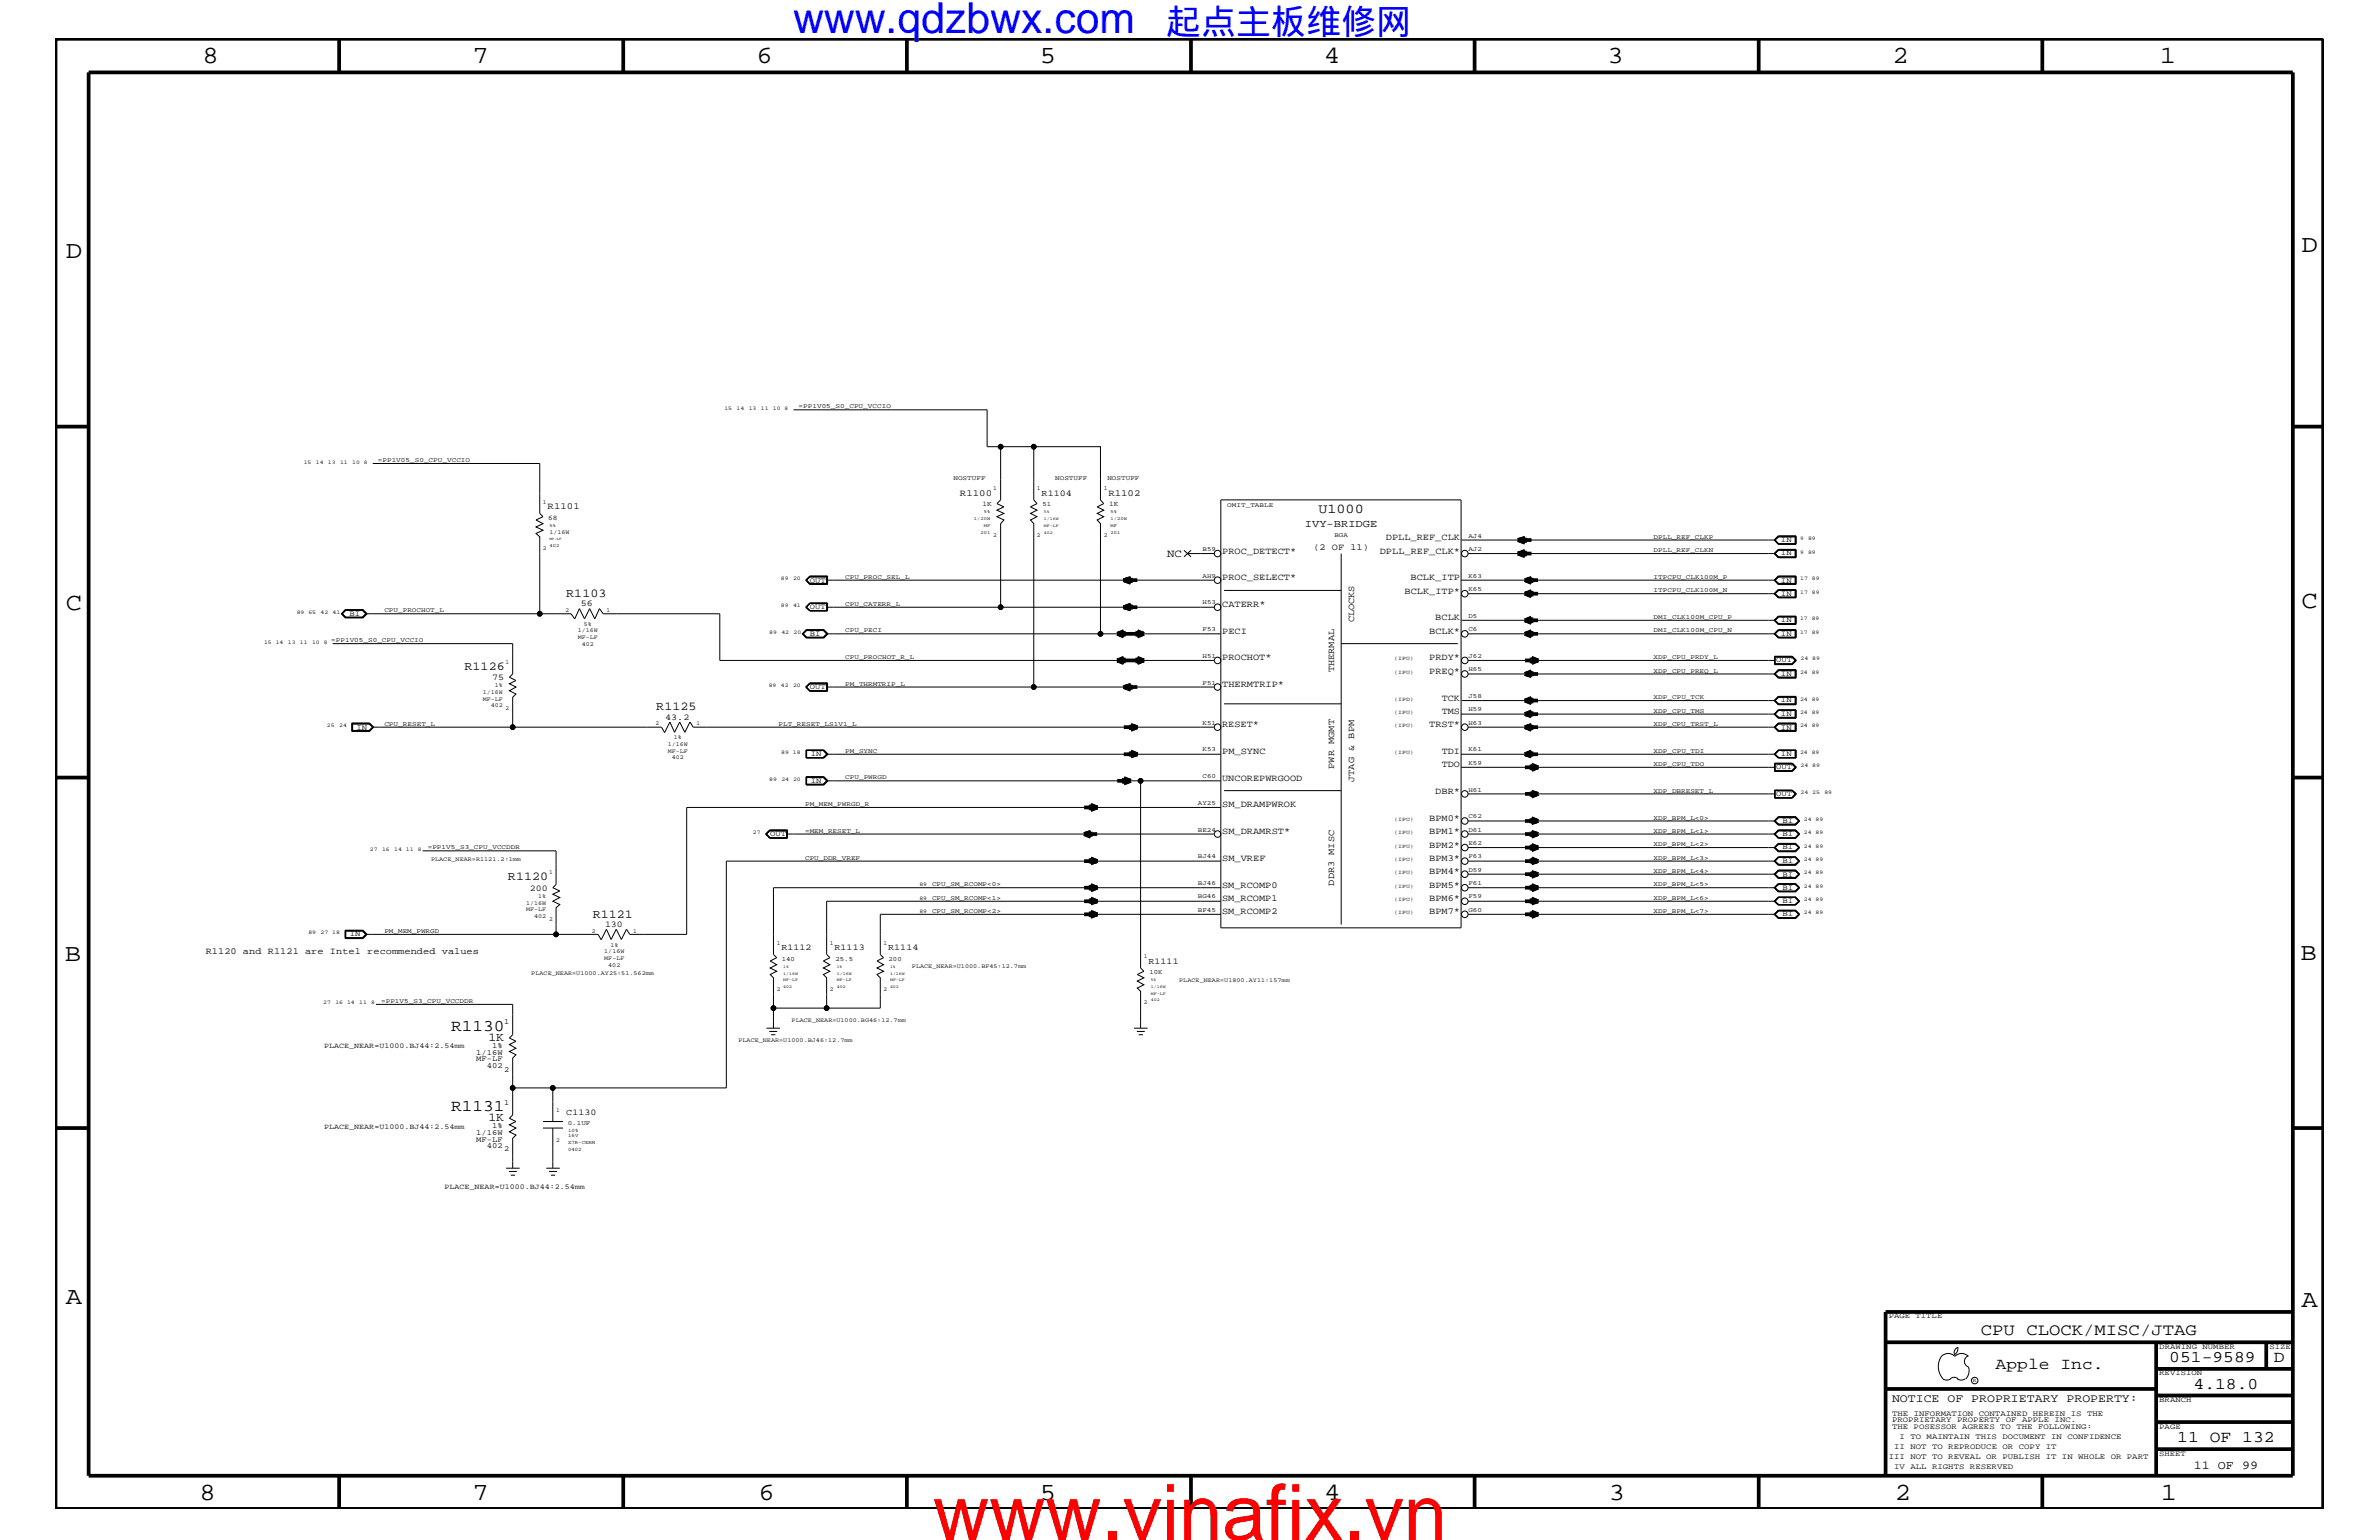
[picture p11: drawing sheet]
<svg xmlns="http://www.w3.org/2000/svg" width="432mm" height="279mm" viewBox="0 0 432 279" stroke-linecap="round" stroke-linejoin="round" font-family="sans-serif">
<defs><g id="words">
<text font-size="14.1" fill="#f00" x="169.3" y="279.4">www.vinafix.vn</text>
<text font-size="7.8" fill="#00f" x="143.9" y="6">www.qdzbwx.com</text>
<text font-size="6.3" fill="#00f" x="211.7" y="6.2">起点主板维修网</text>
<g font-size="4.5">
<text x="36.7" y="11.5">8</text>
<text x="85.8" y="11.5">7</text>
<text x="137.3" y="11.5">6</text>
<text x="188.7" y="11.5">5</text>
<text x="240.3" y="11.5">4</text>
<text x="291.8" y="11.5">3</text>
<text x="343.5" y="11.5">2</text>
<text x="392" y="11.5">1</text>
<text x="11.9" y="46.8">D</text>
<text x="417.7" y="45.7">D</text>
<text x="11.9" y="110.6">C</text>
<text x="417.7" y="110.3">C</text>
<text x="11.8" y="174.3">B</text>
<text x="417.6" y="174.2">B</text>
<text x="11.9" y="236.7">A</text>
<text x="417.7" y="237.1">A</text>
<text x="36.2" y="272.1">8</text>
<text x="85.8" y="272.1">7</text>
<text x="137.7" y="272.1">6</text>
<text x="188.7" y="272.1">5</text>
<text x="240.4" y="272.1">4</text>
<text x="292" y="272.1">3</text>
<text x="343.9" y="272.1">2</text>
<text x="392.2" y="272.1">1</text>
</g>
<g font-size="3">
<text x="81.9" y="187">R1130</text>
<text x="81.9" y="201.5">R1131</text>
<text x="359.5" y="242.3">CPU CLOCK/MISC/JTAG</text>
<text x="362.2" y="248.4">Apple Inc.</text>
<text x="393.7" y="247.1">051-9589</text>
<text x="398.1" y="252">4.18.0</text>
<text x="412.7" y="247.1">D</text>
<text x="395.2" y="261.6">11 OF 132</text>
</g>
<text font-size="2.5" x="239.3" y="93.2">U1000</text>
<g font-size="2.2">
<text x="102.8" y="108.3">R1103</text>
<text x="84.3" y="121.5">R1126</text>
<text x="119.1" y="128.9">R1125</text>
<text x="92.2" y="159.7">R1120</text>
<text x="107.6" y="166.5">R1121</text>
<text x="88.6" y="188.8">1K</text>
<text x="88.6" y="203.4">1K</text>
<text x="398.2" y="266.6">11 OF 99</text>
</g>
<text font-size="2.1" x="343.4" y="254.4">NOTICE OF PROPRIETARY PROPERTY:</text>
<text font-size="2" x="211.8" y="101">NC</text>
<text font-size="1.9" x="236.9" y="95.6">IVY-BRIDGE</text>
<g font-size="1.7">
<text x="99.4" y="92.4">R1101</text>
<text x="174.2" y="90">R1100</text>
<text x="201.2" y="90">R1102</text>
<text x="221.8" y="100.4">PROC_DETECT*</text>
<text x="238.4" y="99.9">(2 OF 11)</text>
<text x="250.4" y="100.4">DPLL_REF_CLK*</text>
<text x="251.5" y="98">DPLL_REF_CLK</text>
<text x="221.8" y="105.3">PROC_SELECT*</text>
<text x="254.9" y="107.7">BCLK_ITP*</text>
<text x="256" y="105.3">BCLK_ITP</text>
<text x="221.8" y="110.2">CATERR*</text>
<text x="245.8" y="112.9" transform="rotate(-90 245.8 112.9)">CLOCKS</text>
<text x="260.5" y="112.6">BCLK</text>
<text x="221.8" y="115">PECI</text>
<text x="221.8" y="119.8">PROCHOT*</text>
<text x="259.4" y="115">BCLK*</text>
<text x="259.4" y="119.8">PRDY*</text>
<text x="221.8" y="124.7">THERMTRIP*</text>
<text x="242.1" y="122" transform="rotate(-90 242.1 122)">THERMAL</text>
<text x="259.4" y="122.3">PREQ*</text>
<text x="221.8" y="131.9">RESET*</text>
<text x="259.4" y="131.9">TRST*</text>
<text x="261.7" y="127.1">TCK</text>
<text x="261.7" y="129.6">TMS</text>
<text x="221.8" y="136.8">PM_SYNC</text>
<text x="261.7" y="136.8">TDI</text>
<text x="221.8" y="141.7">UNCOREPWRGOOD</text>
<text x="242.1" y="139.5" transform="rotate(-90 242.1 139.5)">PWR MGMT</text>
<text x="245.8" y="141.9" transform="rotate(-90 245.8 141.9)">JTAG &amp; BPM</text>
<text x="261.7" y="139.2">TDO</text>
<text x="221.8" y="146.5">SM_DRAMPWROK</text>
<text x="259.4" y="149">BPM0*</text>
<text x="260.5" y="144">DBR*</text>
<text x="221.8" y="151.3">SM_DRAMRST*</text>
<text x="259.4" y="151.3">BPM1*</text>
<text x="259.4" y="153.8">BPM2*</text>
<text x="221.8" y="156.2">SM_VREF</text>
<text x="221.8" y="161.1">SM_RCOMP0</text>
<text x="242.1" y="160.7" transform="rotate(-90 242.1 160.7)">DDR3 MISC</text>
<text x="259.4" y="156.2">BPM3*</text>
<text x="259.4" y="158.6">BPM4*</text>
<text x="259.4" y="161.1">BPM5*</text>
<text x="221.8" y="163.5">SM_RCOMP1</text>
<text x="221.8" y="165.9">SM_RCOMP2</text>
<text x="259.4" y="163.5">BPM6*</text>
<text x="259.4" y="165.9">BPM7*</text>
<text x="37.3" y="173.2">R1120 and R1121 are Intel recommended values</text>
</g>
<g font-size="1.6">
<text x="189.1" y="90">R1104</text>
<text x="105.4" y="110">56</text>
<text x="89.3" y="123.4">75</text>
<text x="120.7" y="130.7">43.2</text>
<text x="96.2" y="161.6">200</text>
<text x="109.8" y="168.2">130</text>
<text x="141.8" y="172.4">R1112</text>
<text x="151.5" y="172.4">R1113</text>
<text x="161.2" y="172.4">R1114</text>
<text x="208.4" y="174.9">R1111</text>
<text x="102.8" y="202.3">C1130</text>
</g>
<g font-size="1.4">
<text x="323.3" y="98.4">IN</text>
<text x="323.3" y="100.8">IN</text>
<text x="147" y="105.7">OUT</text>
<text x="323.3" y="105.7">IN</text>
<text x="63.4" y="111.7">BI</text>
<text x="147" y="110.5">OUT</text>
<text x="323.3" y="108.1">IN</text>
<text x="323.3" y="112.9">IN</text>
<text x="147" y="115.3">BI</text>
<text x="323.3" y="115.3">IN</text>
<text x="147" y="125.1">OUT</text>
<text x="322.4" y="120.2">OUT</text>
<text x="323.3" y="122.6">IN</text>
<text x="323.3" y="127.5">IN</text>
<text x="323.3" y="129.9">IN</text>
<text x="64.7" y="132.4">IN</text>
<text x="147.2" y="137.2">IN</text>
<text x="323.3" y="137.2">IN</text>
<text x="323.3" y="132.4">IN</text>
<text x="147.2" y="142">IN</text>
<text x="322.4" y="139.6">OUT</text>
<text x="322.4" y="144.5">OUT</text>
<text x="323.5" y="149.3">BI</text>
<text x="139.8" y="151.8">OUT</text>
<text x="323.5" y="151.8">BI</text>
<text x="323.5" y="154.1">BI</text>
<text x="323.5" y="156.6">BI</text>
<text x="323.5" y="159">BI</text>
<text x="323.5" y="161.4">BI</text>
<text x="323.5" y="163.9">BI</text>
<text x="323.5" y="166.2">BI</text>
<text x="63.5" y="169.9">IN</text>
<text x="91.5" y="185.9">1</text>
<text x="58.8" y="190.2">PLACE_NEAR=U1000.BJ44:2.54mm</text>
<text x="86.4" y="191.4">1/16W</text>
<text x="89.3" y="190.2">1%</text>
<text x="86.4" y="192.6">MF-LF</text>
<text x="88.4" y="193.7">402</text>
<text x="91.5" y="194.4">2</text>
<text x="91.5" y="200.4">1</text>
<text x="58.8" y="204.8">PLACE_NEAR=U1000.BJ44:2.54mm</text>
<text x="86.4" y="207.1">MF-LF</text>
<text x="86.4" y="205.9">1/16W</text>
<text x="88.4" y="208.3">402</text>
<text x="89.3" y="204.7">1%</text>
<text x="91.5" y="208.9">2</text>
<text x="80.7" y="215.7">PLACE_NEAR=U1000.BJ44:2.54mm</text>
<text x="342.8" y="239.2">PAGE TITLE</text>
<text x="391.9" y="244.7">DRAWING NUMBER</text>
<text x="411.9" y="244.7">SIZE</text>
<text x="391.9" y="249.5">REVISION</text>
<text x="343.4" y="256.8">THE INFORMATION CONTAINED HEREIN IS THE</text>
<text x="391.9" y="254.4">BRANCH</text>
<text x="343.4" y="258">PROPRIETARY PROPERTY OF APPLE INC.</text>
<text x="343.4" y="259.3">THE POSESSOR AGREES TO THE FOLLOWING:</text>
<text x="343.8" y="262.9">II NOT TO REPRODUCE OR COPY IT</text>
<text x="344.8" y="261.1">I TO MAINTAIN THIS DOCUMENT IN CONFIDENCE</text>
<text x="391.9" y="259.3">PAGE</text>
<text x="342.8" y="264.7">III NOT TO REVEAL OR PUBLISH IT IN WHOLE OR PART</text>
<text x="343.8" y="266.6">IV ALL RIGHTS RESERVED</text>
<text x="391.9" y="264.1">SHEET</text>
</g>
<g font-size="1.3">
<text x="99.5" y="94.3">68</text>
<text x="178.3" y="91.8">1K</text>
<text x="201.3" y="91.8">1K</text>
</g>
<g font-size="1.2">
<text x="144.9" y="74.1">=PP1V05_S0_CPU_VCCIO</text>
<text x="68.6" y="83.8">=PP1V05_S0_CPU_VCCIO</text>
<text x="173.1" y="87.1">NOSTUFF</text>
<text x="191.5" y="87.1">NOSTUFF</text>
<text x="201" y="87.1">NOSTUFF</text>
<text x="189.2" y="91.8">51</text>
<text x="222.8" y="92">OMIT_TABLE</text>
<text x="218.3" y="99.9">B59</text>
<text x="242.2" y="97.4">BGA</text>
<text x="266.5" y="97.6">AJ4</text>
<text x="266.5" y="99.9">AJ2</text>
<text x="300.1" y="97.7">DPLL_REF_CLKP</text>
<text x="300.1" y="100.2">DPLL_REF_CLKN</text>
<text x="153.4" y="105">CPU_PROC_SEL_L</text>
<text x="218.3" y="104.8">AH9</text>
<text x="266.5" y="104.8">K63</text>
<text x="266.5" y="107.2">K65</text>
<text x="300.1" y="105">ITPCPU_CLK100M_P</text>
<text x="300.1" y="107.5">ITPCPU_CLK100M_N</text>
<text x="69.8" y="111.1">CPU_PROCHOT_L</text>
<text x="153.4" y="109.9">CPU_CATERR_L</text>
<text x="218.3" y="109.7">H53</text>
<text x="266.5" y="112">D5</text>
<text x="300.1" y="112.3">DMI_CLK100M_CPU_P</text>
<text x="60.1" y="116.5">=PP1V05_S0_CPU_VCCIO</text>
<text x="153.4" y="119.6">CPU_PROCHOT_R_L</text>
<text x="153.4" y="114.8">CPU_PECI</text>
<text x="218.3" y="114.5">F53</text>
<text x="218.3" y="119.3">H51</text>
<text x="266.5" y="114.5">C6</text>
<text x="266.5" y="119.3">J62</text>
<text x="300.1" y="119.6">XDP_CPU_PRDY_L</text>
<text x="300.1" y="114.8">DMI_CLK100M_CPU_N</text>
<text x="153.4" y="124.4">PM_THRMTRIP_L</text>
<text x="218.3" y="124.2">F51</text>
<text x="266.5" y="121.8">H65</text>
<text x="300.1" y="122">XDP_CPU_PREQ_L</text>
<text x="69.8" y="131.7">CPU_RESET_L</text>
<text x="141.3" y="131.7">PLT_RESET_LS1V1_L</text>
<text x="218.3" y="131.5">K51</text>
<text x="266.5" y="126.6">J58</text>
<text x="266.5" y="129.1">H59</text>
<text x="266.5" y="131.5">H63</text>
<text x="300.1" y="129.3">XDP_CPU_TMS</text>
<text x="300.1" y="131.7">XDP_CPU_TRST_L</text>
<text x="300.1" y="126.9">XDP_CPU_TCK</text>
<text x="153.4" y="136.6">PM_SYNC</text>
<text x="218.3" y="136.3">K53</text>
<text x="266.5" y="136.3">K61</text>
<text x="300.1" y="136.6">XDP_CPU_TDI</text>
<text x="153.4" y="141.4">CPU_PWRGD</text>
<text x="218.3" y="141.2">C60</text>
<text x="266.5" y="143.6">H61</text>
<text x="266.5" y="138.7">K59</text>
<text x="300.1" y="139">XDP_CPU_TDO</text>
<text x="300.1" y="143.9">XDP_DBRESET_L</text>
<text x="146.1" y="146.2">PM_MEM_PWRGD_R</text>
<text x="217.4" y="146">AY25</text>
<text x="266.5" y="148.4">C62</text>
<text x="300.1" y="148.7">XDP_BPM_L&lt;0&gt;</text>
<text x="77.6" y="154.1">=PP1V5_S3_CPU_VCCDDR</text>
<text x="146.1" y="151.1">=MEM_RESET_L</text>
<text x="146.1" y="156">CPU_DDR_VREF</text>
<text x="217.4" y="150.9">BE24</text>
<text x="217.4" y="155.7">BJ44</text>
<text x="266.5" y="150.9">D61</text>
<text x="266.5" y="153.3">E62</text>
<text x="266.5" y="155.7">F63</text>
<text x="300.1" y="156">XDP_BPM_L&lt;3&gt;</text>
<text x="300.1" y="153.5">XDP_BPM_L&lt;2&gt;</text>
<text x="300.1" y="151.1">XDP_BPM_L&lt;1&gt;</text>
<text x="169.2" y="160.8">CPU_SM_RCOMP&lt;0&gt;</text>
<text x="217.4" y="160.6">BJ46</text>
<text x="266.5" y="158.2">D59</text>
<text x="266.5" y="160.6">F61</text>
<text x="300.1" y="160.8">XDP_BPM_L&lt;5&gt;</text>
<text x="300.1" y="158.4">XDP_BPM_L&lt;4&gt;</text>
<text x="169.2" y="165.6">CPU_SM_RCOMP&lt;2&gt;</text>
<text x="169.2" y="163.3">CPU_SM_RCOMP&lt;1&gt;</text>
<text x="217.4" y="163">BG46</text>
<text x="217.4" y="165.4">BF45</text>
<text x="266.5" y="163">F59</text>
<text x="266.5" y="165.4">G60</text>
<text x="300.1" y="163.3">XDP_BPM_L&lt;6&gt;</text>
<text x="300.1" y="165.6">XDP_BPM_L&lt;7&gt;</text>
<text x="69.8" y="169.3">PM_MEM_PWRGD</text>
<text x="141.9" y="174.3">140</text>
<text x="151.6" y="174.3">25.5</text>
<text x="161.3" y="174.3">200</text>
<text x="208.6" y="176.7">10K</text>
<text x="69.2" y="182.1">=PP1V5_S3_CPU_VCCDDR</text>
<text x="103" y="204.1">0.1UF</text>
</g>
<g font-size="1.1">
<text x="180.3" y="88.9">1</text>
<text x="188.2" y="88.9">1</text>
<text x="200.3" y="88.9">1</text>
<text x="98.6" y="91.4">1</text>
<text x="98.6" y="99.9">2</text>
<text x="99.7" y="96.8">1/16W</text>
<text x="180.3" y="97.4">2</text>
<text x="188.2" y="97.4">2</text>
<text x="200.3" y="97.4">2</text>
<text x="102.6" y="111">2</text>
<text x="106" y="113.6">5%</text>
<text x="110.1" y="111">1</text>
<text x="104.9" y="115.9">MF-LF</text>
<text x="104.9" y="114.8">1/16W</text>
<text x="105.6" y="117.2">402</text>
<text x="87.6" y="125.9">1/16W</text>
<text x="89.8" y="124.7">1%</text>
<text x="91.8" y="120.4">1</text>
<text x="87.6" y="127.1">MF-LF</text>
<text x="89.1" y="128.3">402</text>
<text x="91.8" y="128.9">2</text>
<text x="119" y="131.6">2</text>
<text x="126.4" y="131.6">1</text>
<text x="121.2" y="135.3">1/16W</text>
<text x="121.2" y="136.6">MF-LF</text>
<text x="121.9" y="137.8">402</text>
<text x="122.3" y="134.1">1%</text>
<text x="78.2" y="156.2">PLACE_NEAR=R1121.2:1mm</text>
<text x="99.7" y="158.6">1</text>
<text x="95.5" y="165.3">MF-LF</text>
<text x="95.5" y="164.1">1/16W</text>
<text x="96.9" y="166.5">402</text>
<text x="97.7" y="162.8">1%</text>
<text x="99.7" y="167.1">2</text>
<text x="107.4" y="169.2">2</text>
<text x="109.7" y="172.9">1/16W</text>
<text x="110.8" y="171.7">1%</text>
<text x="114.9" y="169.2">1</text>
<text x="141" y="171.4">1</text>
<text x="150.6" y="171.4">1</text>
<text x="160.4" y="171.4">1</text>
<text x="207.6" y="173.8">1</text>
<text x="96.4" y="176.9">PLACE_NEAR=U1000.AY25:51.562mm</text>
<text x="109.7" y="174.2">MF-LF</text>
<text x="110.4" y="175.4">402</text>
<text x="141" y="179.9">2</text>
<text x="150.6" y="179.9">2</text>
<text x="160.4" y="179.9">2</text>
<text x="165.5" y="175.7">PLACE_NEAR=U1000.BF45:12.7mm</text>
<text x="214" y="178.1">PLACE_NEAR=U1800.AY11:157mm</text>
<text x="143.7" y="185.4">PLACE_NEAR=U1000.BG46:12.7mm</text>
<text x="207.6" y="182.2">2</text>
<text x="134" y="189">PLACE_NEAR=U1000.BJ46:12.7mm</text>
<text x="100.9" y="201.7">1</text>
<text x="100.9" y="207.1">2</text>
</g>
<g font-size="1">
<text x="131.5" y="74.4">15</text>
<text x="133.7" y="74.4">14</text>
<text x="135.9" y="74.4">13</text>
<text x="138.1" y="74.4">11</text>
<text x="140.3" y="74.4">10 8</text>
<text x="55.1" y="84.1">15</text>
<text x="57.3" y="84.1">14</text>
<text x="59.5" y="84.1">13</text>
<text x="61.7" y="84.1">11</text>
<text x="63.9" y="84.1">10 8</text>
<text x="326.7" y="98">9</text>
<text x="326.7" y="100.4">9</text>
<text x="328.2" y="98">89</text>
<text x="328.2" y="100.4">89</text>
<text x="141.7" y="105.3">89</text>
<text x="143.9" y="105.3">20</text>
<text x="326.7" y="105.3">17 89</text>
<text x="326.7" y="107.7">17 89</text>
<text x="53.8" y="111.4">89 65</text>
<text x="58.2" y="111.4">42</text>
<text x="60.4" y="111.4">41</text>
<text x="141.7" y="110.2">89</text>
<text x="143.9" y="110.2">41</text>
<text x="326.7" y="112.6">17 89</text>
<text x="47.9" y="116.8">15 14</text>
<text x="52.2" y="116.8">13</text>
<text x="54.4" y="116.8">11</text>
<text x="56.6" y="116.8">10 8</text>
<text x="139.6" y="115">89</text>
<text x="141.8" y="115">42</text>
<text x="144" y="115">20</text>
<text x="253.1" y="119.8">(IPU)</text>
<text x="326.7" y="115">17 89</text>
<text x="326.8" y="119.8">24 89</text>
<text x="139.5" y="124.7">89</text>
<text x="141.7" y="124.7">42</text>
<text x="143.9" y="124.7">20</text>
<text x="253.1" y="122.3">(IPU)</text>
<text x="326.7" y="122.3">24 89</text>
<text x="59.4" y="131.9">25</text>
<text x="61.6" y="131.9">24</text>
<text x="253.1" y="127.1">(IPD)</text>
<text x="253.1" y="129.6">(IPU)</text>
<text x="253.1" y="131.9">(IPU)</text>
<text x="326.7" y="127.1">24 89</text>
<text x="326.7" y="129.6">24 89</text>
<text x="326.7" y="131.9">24 89</text>
<text x="141.8" y="136.8">89 18</text>
<text x="253.1" y="136.8">(IPU)</text>
<text x="326.7" y="136.8">24 89</text>
<text x="139.6" y="141.7">89</text>
<text x="141.8" y="141.7">24 20</text>
<text x="326.8" y="139.2">24 89</text>
<text x="253.1" y="149">(IPU)</text>
<text x="326.8" y="144">24 25</text>
<text x="327.4" y="149">24 89</text>
<text x="331.1" y="144">89</text>
<text x="67.1" y="154.4">27</text>
<text x="69.3" y="154.4">16</text>
<text x="71.5" y="154.4">14 11</text>
<text x="75.9" y="154.4">8</text>
<text x="136.7" y="151.3">27</text>
<text x="253.1" y="153.8">(IPU)</text>
<text x="253.1" y="151.3">(IPU)</text>
<text x="327.4" y="151.3">24 89</text>
<text x="327.4" y="153.8">24 89</text>
<text x="166.9" y="160.8">89</text>
<text x="253.1" y="161.1">(IPU)</text>
<text x="253.1" y="158.6">(IPU)</text>
<text x="253.1" y="156.2">(IPU)</text>
<text x="327.4" y="156.2">24 89</text>
<text x="327.4" y="158.6">24 89</text>
<text x="327.4" y="161.1">24 89</text>
<text x="166.9" y="165.6">89</text>
<text x="166.9" y="163.3">89</text>
<text x="253.1" y="163.5">(IPU)</text>
<text x="253.1" y="165.9">(IPU)</text>
<text x="327.4" y="163.5">24 89</text>
<text x="327.4" y="165.9">24 89</text>
<text x="56" y="169.5">89</text>
<text x="58.2" y="169.5">27 18</text>
<text x="58.7" y="182.2">27</text>
<text x="60.9" y="182.2">16 14</text>
<text x="65.2" y="182.2">11</text>
<text x="67.4" y="182.2">8</text>
<text x="358.1" y="250.7">R</text>
</g>
<g font-size=".9">
<text x="103.1" y="207.6">X7R-CERM</text>
<text x="103.1" y="208.8">0402</text>
<text x="103.1" y="206.4">16V</text>
<text x="103.1" y="205.3">10%</text>
</g>
<g font-size=".8">
<text x="99.7" y="95.6">5%</text>
<text x="176.8" y="94.3">1/20W</text>
<text x="178.6" y="93.2">5%</text>
<text x="178.6" y="95.6">MF</text>
<text x="189.5" y="95.6">MF-LF</text>
<text x="189.5" y="94.3">1/16W</text>
<text x="189.5" y="93.2">5%</text>
<text x="201.6" y="93.2">5%</text>
<text x="201.6" y="95.6">MF</text>
<text x="201.6" y="94.3">1/20W</text>
<text x="99.7" y="99.3">402</text>
<text x="178" y="96.8">201</text>
<text x="189.5" y="96.8">402</text>
<text x="201.6" y="96.8">201</text>
<text x="142.2" y="175.6">1%</text>
<text x="142.2" y="178">MF-LF</text>
<text x="142.2" y="176.8">1/16W</text>
<text x="142.2" y="179.3">402</text>
<text x="151.9" y="175.6">1%</text>
<text x="151.9" y="176.8">1/16W</text>
<text x="151.9" y="178">MF-LF</text>
<text x="151.9" y="179.3">402</text>
<text x="161.5" y="178">MF-LF</text>
<text x="161.5" y="175.6">1%</text>
<text x="161.5" y="176.8">1/16W</text>
<text x="161.5" y="179.3">402</text>
<text x="208.9" y="179.3">1/16W</text>
<text x="208.9" y="178">5%</text>
<text x="208.9" y="180.5">MF-LF</text>
<text x="208.9" y="181.6">402</text>
</g>
<text font-size=".7" x="99.7" y="98">MF-LF</text>
</g></defs>
<g fill="none" stroke="#000" stroke-width=".18">
<path d="M144 74.4h35.2v6.6h2.4v9.7l-.7 .7 1.3 .6-1.3 .6 1.3 .6-1.3 .5 1.3 .6-.6 .7v15.2h38.8M67.7 84.1h30.3v9.1l.6 .5-1.3 .6 1.3 .7-1.3 .6 1.3 .6-1.3 .6 .7 .6v14h-31.6l-.6-.6h-3.1l-.6 .6 .6 .5h3.1l.6-.5M181.6 81h6M214.9 99.8l1.3 1.2M216.2 99.8l-1.3 1.2M221.6 90.7h43.6v77.6h-43.6zM265.3 98h56.9M322 98l.8-.8h3.2v1.5h-3.2zM322.2 98l.6-.6h3.1v1.3h-3.1zM322.8 99.8l-.7 .6 .7 .7M322.8 99.7h3.2v1.5h-3.2l-.8-.8zM322.8 99.8l-.6 .6"/>
<path d="M322.8 99.8h3.2M322.9 97.4l-.7 .6 .7 .7M325.8 97.4v1.3M325.9 99.8v1.3M326 97.3h-3.2l-.7 .7 .7 .7M60.4 116.8h32.7v5.5l-.6 .6 1.1 .6-1.1 .6 1.1 .5-1.1 .7 1.1 .6-.5 .6v5.4h27l.6 1M62.7 110.6h3.2l.7 .8-.7 .7h-3.2l-.7-.7zM62.7 110.7h3.1l.7 .7-.7 .6h-3.1M62.7 110.7h3.2l.7 .7-.7 .6h-3.2M62.7 110.7l-.7 .7 .7 .6M62.7 110.7l-.6 .7 .6 .6M98 111.4h5.6l.7 .9 .9-1.9 .9 1.9 .9-1.9 1 1.9 .8-1.9 .7 1h21.1v8.4h89.7"/>
<path d="M146.2 105.3l.8-.8h3.2v1.5h-3.2zM146.3 105.3l.7-.7h3.1v1.4M146.3 114.2h3.2l.8 .8-.8 .8h-3.2l-.7-.8zM146.3 105.3l.7 .6h3.1M146.3 105.3l.7 .7M146.3 110.2l.7 .6M146.4 114.3h3l.7 .7-.7 .7h-3M146.4 114.3h3.1l.7 .7-.7 .7h-3.1M146.4 114.3l-.8 .7 .8 .7M146.4 114.3l-.7 .7 .7 .7M147 110.8h3.1M147 104.7l-.7 .6"/>
<path d="M147 109.4l-.7 .8M147 109.5l-.7 .7M147 104.7l-.6 .6 .6 .6h3v-1.2M147 109.5l-.6 .7 .6 .6M147 104.7h3.1M147 109.4h3.2v1.4h-3.2M147 109.5h3.1M147 109.4l-.8 .8 .8 .6M150 105.3h70.3M150 109.5v1.3M150 110.2h31.6M150 115l-.6 .6h-3l-.6-.6 .6-.6h3l.6 .6h71.6"/>
<path d="M150.1 109.4v1.4M199.7 115v-20l-.6-.7 1.2-.6-1.2-.5 1.2-.6-1.2-.6 1.2-.6-.6-.7v-9.7h-12.1v9.7l.6 .7-1.2 .6 1.2 .6-1.2 .6 1.2 .5-1.2 .6 .6 .7v29.6M215.5 100.4h4.9M222.2 107.1h21.2M243.4 100.4v67.3M243.4 116.8h21.2M265.2 105.3h57M265.3 112.5h56.9M266.5 107.7h55.7M266.5 115h55.7M266.5 119.8h55.7M266.5 100.4h55.7"/>
<path d="M322.1 119.1h3.2l.8 .7-.8 .8h-3.2zM322.1 119.1h3.2M322.2 119.2h3l.6 .6-.6 .6h-3M322.2 107.7l.7-.6h2.9v1.2h-2.9zM322.2 100.4l.7-.6h2.9v1.2h-2.9zM322.2 112.5l.7-.6h2.9v1.2h-2.9zM322.2 115l.7-.6h2.9v1.2h-2.9zM322.2 119.1v1.4M322.2 105.3l.6-.6h3.1v1.2h-3.1zM322.2 107.7l.6 .7M322.2 100.4l.6 .7M322.2 112.5l.6 .7"/>
<path d="M322.2 115l.6 .7M322.8 107l-.7 .7 .7 .7M322.8 111.9l-.7 .6 .7 .7M322.8 114.3l-.7 .7 .7 .7M322.8 104.5h3.2v1.5h-3.2l-.8-.7zM322.8 107h3.2v1.5h-3.2l-.8-.8zM322.8 111.8h3.2v1.5h-3.2l-.8-.8zM322.8 114.2h3.2v1.6h-3.2l-.8-.8zM322.8 107l-.6 .7M322.8 111.9l-.6 .6M322.8 114.3l-.6 .7M322.8 108.4h3.2"/>
<path d="M322.8 101.1h3.2M322.8 113.2h3.2M322.8 115.7h3.2M322.8 107h3.2M322.8 111.9h3.2M322.8 114.3h3.2M322.9 104.7l-.7 .6 .7 .6h2.9v-1.2M325.3 119.1l.7 .7-.7 .7M325.3 119.1l.6 .7-.6 .7M325.9 107v1.4M325.9 111.9v1.3M325.9 114.3v1.4"/>
<path d="M326 104.6h-3.2l-.7 .7 .7 .7M63.8 131.2h3.3l.7 .7-.7 .8h-3.3zM63.9 131.3h3.2l.6 .6M64 131.3v1.2h3l.7-.6M67 131.3l.7 .6M67.1 132.7l.6-.8-.6-.6h-3.2v1.4M67.7 131.9l-.6 .7h-3.2M67.7 131.9h25.4M146.2 124.6l.8-.7h3.2v1.5h-3.2zM146.3 124.6l.7-.6h3.1v1.4M146.3 124.6l.7 .7M146.3 124.6l.7 .8"/>
<path d="M146.4 136.2h3l.7 .6-.7 .6M146.4 136.2h3l.6 .6M146.4 136.2v1.2h3M147 125.3h3.1M147 124.1l-.7 .5M147 124.1l-.6 .5 .6 .7M147 124.1h3.1M149.5 136.1l.7 .7-.7 .7M149.5 136.1l.8 .7-.8 .7M149.5 136.1h-3.2v1.4h3.2M150 136.8l-.6 .6M150 124.1v1.2"/>
<path d="M150 124.6h70.3M150 136.8h71.6M220.3 131.9h-94.5l-.6-.9-.9 1.9-.9-1.9-1 1.9-.8-1.9-.9 1.9M222.2 127.7h21.2M265.2 136.8h57M265.2 129.6h57M265.2 139.2h57M265.3 127.1h56.9M266.5 131.9h55.7M266.5 122.3h55.7M322 131.9l.8-.7h3.2v1.5h-3.2zM322 129.6l.8-.8h3.2v1.5h-3.2z"/>
<path d="M322.1 138.4h3.2l.8 .8-.8 .8h-3.2zM322.1 120.5h3.2M322.1 139.9h3.2M322.1 138.5h3.2M322.2 138.6h3l.6 .6-.6 .6h-3M322.2 127.1l.7-.6h2.9v1.2h-2.9zM322.2 131.9l.6-.6h3.1v1.3h-3.1zM322.2 138.5v1.4M322.2 127.1l.6 .7M322.8 121.5l-.7 .8 .7 .7h3.2M322.8 126.4l-.7 .7 .7 .7M322.8 128.8l-.7 .8 .7 .6h3.2"/>
<path d="M322.8 136.1l-.7 .7 .7 .7M322.8 126.3h3.2v1.6h-3.2l-.8-.8zM322.8 136.1l-.8 .7 .8 .7M322.8 126.4l-.6 .7M322.8 127.8h3.2M322.8 121.5h3.2v1.5h-3.2l-.8-.7zM322.8 136.1h3.2v1.4h-3.2M322.8 121.6h3.1v1.3h-3.1l-.6-.6zM322.8 128.9h3.1v1.3h-3.1l-.6-.6zM322.8 136.2h3.1v1.2h-3.1l-.6-.6zM322.8 126.4h3.2M322.9 128.9l-.7 .7 .7 .6"/>
<path d="M322.9 136.2l-.7 .6 .7 .6M322.9 131.3l-.7 .6 .7 .6h2.9v-1.2M325.3 138.5l.7 .7-.7 .7M325.3 138.5l.6 .7-.6 .7M325.8 122.9v-1.2h-2.9l-.7 .6 .7 .6M325.8 128.9v1.3M325.8 136.2v1.2M325.9 126.4v1.4M326 131.3h-3.2l-.7 .6 .7 .8M76.7 154.4h24.2v6.1l-.6 .6 1.3 .5-1.3 .6 1.3 .6-1.3 .7 1.3 .6-.7 .6v4.8M138.9 151.3l.8-.7h3.2v1.5h-3.2zM139.7 152.1l-.7-.8 .7-.7h3.1v1.5"/>
<path d="M139.8 150.7l-.7 .6 .7 .7M142.8 150.7v1.3M142.8 151.3h77.5M142.8 150.7h-3.1l-.6 .6 .6 .7h3.1M146.3 140.9h3.2l.8 .8-.8 .7h-3.2zM146.3 141h3.2l.7 .7-.7 .6h-3.2M146.4 141.1h3l.6 .6M146.4 141v1.3M149.4 141l.7 .7-.7 .6M150 141.7l-.6 .6h-3M150 141.7h57M221.6 141.7h-14.6v33.9l.6 .6-1.2 .6 1.2 .6-1.2 .6 1.2 .7-1.2 .6 .6 .6v6.6"/>
<path d="M221.6 156.2h-89.8v41.2h-31.5M221.6 146.5h-97v23h-10.3l-.6-.9-.9 1.9-.9-1.9-1 1.9-.8-1.9-1 1.9M222.2 143.4h21.2M266.5 156.2h55.7M266.5 158.6h55.7M266.5 151.3h55.7M266.5 144h55.7M266.5 148.9h55.7M266.5 153.8h55.7M322 148.9l.8-.7h3.1l.8 .7-.8 .8h-3.1zM322.1 158.6l.7-.7h3.1l.7 .7-.7 .8h-3.1zM322.1 151.3l.7-.7h3.1l.7 .7-.7 .8h-3.1z"/>
<path d="M322.2 143.4h3.1l.6 .6-.6 .7h-3.1zM322.2 151.3l.7-.6h2.9l.7 .6-.6 .7h-3.1l-.6-.7 .6-.6h3.1l.6 .6-.7 .7h-2.9zM322.2 158.6l.6-.6h3.1l.6 .6-.7 .6h-2.9l-.7-.6 .7-.6h2.9l.7 .6-.6 .7h-3.1zM322.8 157.8h3.1l.8 .8-.8 .8h-3.1l-.8-.8zM322.8 150.6h3.1l.8 .7-.8 .8h-3.1l-.8-.8zM322.8 153h3.1l.8 .8-.8 .7h-3.1l-.8-.7zM322.8 155.6h3.1l.6 .6-.7 .6h-2.9l-.7-.6 .7-.6h2.9l.7 .6-.6 .6h-3.1l-.6-.6zM322.8 148.3h3.1l.6 .6-.7 .6h-2.9l-.7-.6 .7-.5h2.9l.7 .5-.6 .6h-3.1l-.6-.6zM322.8 153.1h3.1l.6 .7-.7 .6h-2.9l-.7-.6 .7-.6h2.9l.7 .6-.6 .7h-3.1M322.8 155.5h3.1l.7 .7-.7 .7h-3.1l-.7-.7zM322.8 155.5h3.1l.8 .7-.8 .8h-3.1l-.8-.8zM322.8 148.2h3.1l.7 .7-.7 .7h-3.1l-.7-.7z"/>
<path d="M322.8 153.1l-.7 .7 .7 .7M322.8 153.1l-.6 .7 .6 .7M322.8 153.1h3.1l.7 .7-.7 .7h-3.1M325.2 143.4l.6 .6-.6 .7M325.3 143.4l.8 .6-.8 .8M325.3 143.4l.7 .6-.7 .8M325.3 143.4h-3.2v1.4h3.2M62.7 168.8h3.2l.7 .7-.7 .8h-3.2zM62.7 168.8h3.2l.7 .7-.7 .7h-3.2M62.7 168.9h3.1l.6 .6M62.7 168.8v1.4M65.8 168.8l.7 .7-.7 .7"/>
<path d="M66.4 169.5l-.6 .6h-3.1M66.4 169.5h42.1l.6 1M221.6 165.9h-61.8v7.3l.6 .6-1.2 .6 1.2 .6-1.2 .6 1.2 .6-1.2 .6 .6 .6v5.5h-9.8M221.6 161.1h-81.2v12.1l.6 .6-1.2 .6 1.2 .6-1.2 .6 1.2 .6-1.2 .6 .6 .6v5.5h9.6v-5.5l-.6-.6 1.2-.6-1.2-.6 1.2-.6-1.2-.6 1.2-.6-.6-.6v-9.7h71.6M266.5 161.1h55.7M266.5 163.5h55.7M266.5 165.9h55.7M322 165.9l.8-.8h3.1l.8 .8-.8 .7h-3.1zM322.8 160.3h3.1l.8 .8-.8 .7h-3.1l-.8-.7zM322.8 162.8h3.1l.8 .7-.8 .7h-3.1M322.8 160.4h3.1l.6 .7-.7 .5h-2.9l-.7-.5 .7-.6h2.9l.7 .6-.6 .6h-3.1M322.8 162.8h3.1l.6 .7-.7 .6h-2.9l-.7-.6 .7-.7h2.9l.7 .7-.6 .6h-3.1l-.6-.6z"/>
<path d="M322.8 165.2h3.1l.6 .7-.7 .6h-2.9l-.7-.6 .7-.6h2.9l.7 .6-.6 .7h-3.1M322.8 160.4l-.7 .7 .7 .6M322.8 160.4l-.6 .7 .6 .6M322.8 162.8l-.8 .7 .8 .7M322.8 162.8l-.7 .7 .7 .7M322.8 165.2l-.7 .7 .7 .7M322.8 165.2l-.6 .7 .6 .7M322.8 160.4h3.1l.7 .7-.7 .6h-3.1M322.8 162.8h3.1l.7 .7-.7 .7h-3.1M322.8 165.2h3.1l.7 .7-.7 .7h-3.1M68.2 182.2h24.9v5.5l-.6 .6 1.1 .6-1.1 .6 1.1 .7-1.1 .6 1.1 .6-.5 .6v5.4h7.2v6.1M93.1 197.4v4.9l-.6 .6 1.1 .6-1.1 .6 1.1 .6-1.1 .6 1.1 .6-.5 .6v5.4"/>
<path d="M139.1 186.5h2.5M139.6 187.1h1.5M140 187.7h.7M140.4 182.9v3.6M205.8 186.5h2.5M206.3 187.1h1.5M206.7 187.7h.7M91.9 211.9h2.4M92.4 212.5h1.4M92.7 213.2h.8M98.6 203.5h3.6M98.6 204.7h3.6"/>
<path d="M99.2 211.9h2.4M99.7 212.5h1.4M100 213.2h.8M100.3 204.7v7.2M352.4 246.1a1.69 1.69 0 0 1 2.4 0M352.4 246a3.3 3.3 0 0 0 .3 4.1M352.6 250.2l.7 .2 .7-.2M354 250.2l.7-.3 .7 .3M354.8 246.1a1.69 1.69 0 0 1 2.5 0M355.3 250.2l.7 .2 .7-.2M355.3 244.4l.1 .3a1.18 1.18 0 0 1-.6 1M355.4 244.4a.99 .99 0 0 0-.6 1.4"/>
<path d="M357.2 246a1.04 1.04 0 0 0-.6 1 1.04 1.04 0 0 0 .6 1M357.3 248l.1 .7a2.11 2.11 0 0 1-.6 1.5"/>
<circle cx="181.6" cy="81" r=".42"/>
<circle cx="187.6" cy="81" r=".42"/>
<circle cx="98" cy="111.4" r=".42"/>
<circle cx="181.6" cy="110.2" r=".42"/>
<circle cx="199.7" cy="115" r=".42"/>
<circle cx="221" cy="110.2" r=".59"/>
<circle cx="221" cy="100.4" r=".59"/>
<circle cx="221" cy="119.8" r=".59"/>
<circle cx="221" cy="105.3" r=".59"/>
<circle cx="265.9" cy="119.8" r=".59"/>
<circle cx="265.9" cy="100.4" r=".59"/>
<circle cx="265.9" cy="107.7" r=".59"/>
<circle cx="265.9" cy="115" r=".59"/>
<circle cx="93.1" cy="131.9" r=".42"/>
<circle cx="187.6" cy="124.6" r=".42"/>
<circle cx="221" cy="124.6" r=".59"/>
<circle cx="221" cy="131.9" r=".59"/>
<circle cx="265.9" cy="122.3" r=".59"/>
<circle cx="265.9" cy="131.9" r=".59"/>
<circle cx="207" cy="141.7" r=".42"/>
<circle cx="221" cy="151.3" r=".59"/>
<circle cx="265.9" cy="148.9" r=".59"/>
<circle cx="265.9" cy="151.3" r=".59"/>
<circle cx="265.9" cy="158.6" r=".59"/>
<circle cx="265.9" cy="144" r=".59"/>
<circle cx="265.9" cy="156.2" r=".59"/>
<circle cx="265.9" cy="153.8" r=".59"/>
<circle cx="100.9" cy="169.5" r=".42"/>
<circle cx="265.9" cy="163.5" r=".59"/>
<circle cx="265.9" cy="161.1" r=".59"/>
<circle cx="265.9" cy="165.9" r=".59"/>
<circle cx="93.1" cy="197.4" r=".42"/>
<circle cx="100.3" cy="197.4" r=".42"/>
<circle cx="140.4" cy="182.9" r=".42"/>
<circle cx="150" cy="182.9" r=".42"/>
<circle cx="358.4" cy="250.5" r=".59"/>
</g>
<g fill="none" stroke="#000" stroke-width=".68" stroke-linecap="butt">
<path d="M10.1 7h411.6v266.8h-411.6zM16.1 13.1h400.1v254.6h-400.1zM61.6 7v6.1M113.1 7v6.1M164.6 7v6.1M216.2 7v6.1M267.6 7v6.1M319.2 7v6.1M370.7 7v6.1M10.1 77.4h6M416.2 77.4h5.5M275.5 98l1.3-.4v.9z"/>
<path d="M275.5 98h2.5M275.5 98l1.3 .1M275.5 98l1.3 .4M275.5 98l1.3 .2M276.8 97.6l-1.3 .4M276.8 97.9l-1.3 .1M276.8 97.7l-1.3 .3M202.8 115l1.2 .1M202.8 115l1.2-.5v1zM202.8 119.8l1.2-.5v1zM202.8 115l1.2 .2M202.8 115l1.2 .3"/>
<path d="M202.8 119.8l1.2 .2M202.8 119.8l1.2 .3M202.8 119.8l1.2 .4M202.8 115h4.8M202.8 119.8h4.8M204 114.8l-1.2 .2M204 114.7l-1.2 .3M204 119.7l-1.2 .1M204 119.6l-1.2 .2M204 119.5l-1.2 .3M204 105.3h2.4M204 105.3l1.2-.5v1z"/>
<path d="M204 110.2l1.2-.5v.9zM204 110.2h2.4M204 110.2l1.2 .1M204 110.2l1.2 .3M204 105.3l1.2 .1M204 105.3l1.2 .4M204 105.3l1.2 .2M205.2 109.7l-1.2 .5M205.2 110l-1.2 .2M205.2 109.9l-1.2 .3M205.2 104.9l-1.2 .4M205.2 105.2l-1.2 .1"/>
<path d="M205.2 105l-1.2 .3M206.4 114.8l1.2 .2M206.4 114.7l1.2 .3M206.4 119.7l1.2 .1M206.4 119.5l1.2 .3M206.4 119.6l1.2 .2M206.4 114.5l1.2 .5-1.2 .5zM206.4 119.3l1.2 .5-1.2 .5zM207.6 115l-1.2 .1M207.6 115l-1.2 .2M207.6 115l-1.2 .3M207.6 119.8l-1.2 .2"/>
<path d="M207.6 119.8l-1.2 .3M207.6 119.8l-1.2 .4M275.5 100.4h2.5M275.5 100.4l1.3-.5v1zM275.5 100.4l1.3 .1M275.5 100.4l1.3 .4M275.5 100.4l1.3 .3M276.8 119.8h2.4M276.8 105.3h2.4M276.8 105.3l1.2-.5v1zM276.8 107.7l1.2-.5v1zM276.8 112.5l1.2-.5v1z"/>
<path d="M276.8 115l1.2-.5v1zM276.8 105.3l1.2 .1M276.8 105.3l1.2 .4M276.8 105.3l1.2 .2M276.8 100.1l-1.3 .3M276.8 100.3l-1.3 .1M276.8 100.2l-1.3 .2M276.8 115h2.4M276.8 107.7h2.4M276.8 107.7l1.2 .1M276.8 107.7l1.2 .4M276.8 107.7l1.2 .3"/>
<path d="M276.8 115l1.2 .1M276.8 115l1.2 .3M276.8 115l1.2 .2M276.8 112.5h2.4M276.8 112.5l1.2 .2M276.8 112.5l1.2 .4M276.8 112.5l1.2 .3M278 119.3l1.2 .5-1.2 .5zM278 119.5l1.2 .3M278 119.7l1.2 .1M278 119.6l1.2 .2M278 104.9l-1.2 .4"/>
<path d="M278 105.2l-1.2 .1M278 105l-1.2 .3M278 107.4l-1.2 .3M278 107.5l-1.2 .2M278 114.7l-1.2 .3M278 114.8l-1.2 .2M278 112.2l-1.2 .3M278 112.5h-1.2M278 112.3l-1.2 .2M279.2 119.8l-1.2 .2M279.2 119.8l-1.2 .4M279.2 119.8l-1.2 .3"/>
<path d="M204 124.6h2.4M204 124.6l1.2-.4v1zM204 124.6l1.2 .2M204 124.6l1.2 .5M204 124.6l1.2 .3M204 136.8h2.4M204 131.9h2.4M205.2 131.5l1.2 .4-1.2 .5zM205.2 136.3l1.2 .5-1.2 .5zM205.2 124.3l-1.2 .3M205.2 124.6h-1.2M205.2 124.4l-1.2 .2"/>
<path d="M205.2 136.4l1.2 .4M205.2 136.7l1.2 .1M205.2 136.6l1.2 .2M205.2 131.6l1.2 .3M205.2 131.8l1.2 .1M205.2 131.7l1.2 .2M206.4 136.8l-1.2 .1M206.4 136.8l-1.2 .4M206.4 136.8l-1.2 .2M206.4 131.9l-1.2 .2M206.4 131.9l-1.2 .5M206.4 131.9l-1.2 .3"/>
<path d="M276.8 139.2h2.4M276.8 122.3l1.2-.5v.9zM276.8 127.1l1.2-.5v1zM276.8 129.6l1.2-.5v.9zM276.8 131.9l1.2-.4v.9zM276.8 136.8l1.2-.5v1zM276.8 136.8h2.4M276.8 127.1h2.4M276.8 127.1l1.2 .1M276.8 127.1l1.2 .3M276.8 129.6h2.4M276.8 129.6h1.2"/>
<path d="M276.8 129.6l1.2 .3M276.8 129.6l1.2 .1M276.8 131.9h2.4M276.8 131.9l1.2 .2M276.8 131.9l1.2 .5M276.8 131.9l1.2 .3M276.8 136.8l1.2 .1M276.8 136.8l1.2 .4M276.8 136.8l1.2 .2M276.8 122.3h2.4M276.8 122.3l1.2 .1M276.8 122.3l1.2 .3"/>
<path d="M276.8 122.3l1.2 .2M278 138.7l1.2 .5-1.2 .5zM278 138.9l1.2 .3M278 139.1l1.2 .1M278 139l1.2 .2M278 131.8l-1.2 .1M278 126.8l-1.2 .3M278 127l-1.2 .1M278 129.1l-1.2 .5M278 129.4l-1.2 .2M278 129.3l-1.2 .3M278 131.6l-1.2 .3"/>
<path d="M278 131.7l-1.2 .2M278 136.4l-1.2 .4M278 136.7l-1.2 .1M278 136.6l-1.2 .2M278 121.9l-1.2 .4M278 122.1l-1.2 .2M278 122l-1.2 .3M279.2 139.2l-1.2 .2M279.2 139.2l-1.2 .4M279.2 139.2l-1.2 .3M10.1 141.1h6M196.8 156.2h2.3"/>
<path d="M196.8 146.5h2.3M196.8 151.3h2.3M196.8 151.3l1.2-.4v.9zM196.8 151.3l1.2 .2M196.8 151.3l1.2 .4M196.8 151.3l1.2 .3M198 146l1.1 .5-1.1 .5zM198 155.7l1.1 .5-1.1 .5zM198 146.2l1.1 .3M198 146.4l1.1 .1M198 155.8l1.1 .4M198 156.1l1.1 .1"/>
<path d="M198 156l1.1 .2M198 151l-1.2 .3M198 151.2l-1.2 .1M198 151.1l-1.2 .2M199.1 146.5l-1.1 .2M199.1 146.5l-1.1 .3M199.1 156.2l-1.1 .1M199.1 156.2l-1.1 .4M199.1 156.2l-1.1 .2M202.8 141.7h2.4M204 141.3l1.2 .4M204 141.5l1.2 .2"/>
<path d="M204 141.4l1.2 .3M204 141.2l1.2 .5-1.2 .5zM205.2 141.7l-1.2 .1M205.2 141.7l-1.2 .3M205.2 141.7l-1.2 .2M276.8 148.9h2.4M276.8 144h2.4M276.8 153.8h2.4M276.8 151.3h2.4M276.8 158.6h2.4M276.8 156.2h2.4M278 143.6l1.2 .4-1.2 .5z"/>
<path d="M278 148.4l1.2 .5-1.2 .5zM278 150.9l1.2 .4-1.2 .5zM278 153.3l1.2 .5-1.2 .5zM278 155.7l1.2 .5-1.2 .5zM278 158.2l1.2 .4-1.2 .5zM278 148.5l1.2 .4M278 148.8l1.2 .1M278 148.7l1.2 .2M278 143.7l1.2 .3M278 144h1.2M278 143.9l1.2 .1M278 153.4l1.2 .4"/>
<path d="M278 153.7l1.2 .1M278 153.5l1.2 .3M278 151l1.2 .3M278 151.2l1.2 .1M278 151.1l1.2 .2M278 158.3l1.2 .3M278 158.5l1.2 .1M278 155.8l1.2 .4M278 156.1l1.2 .1M278 156l1.2 .2M279.2 148.9l-1.2 .1M279.2 148.9l-1.2 .4"/>
<path d="M279.2 148.9l-1.2 .3M279.2 144l-1.2 .2M279.2 144l-1.2 .5M279.2 144l-1.2 .3M279.2 153.8l-1.2 .1M279.2 153.8l-1.2 .3M279.2 153.8l-1.2 .2M279.2 151.3l-1.2 .2M279.2 151.3l-1.2 .4M279.2 151.3l-1.2 .3M279.2 158.6l-1.2 .2M279.2 158.6l-1.2 .4"/>
<path d="M279.2 158.6l-1.2 .3M279.2 156.2l-1.2 .1M279.2 156.2l-1.2 .4M279.2 156.2l-1.2 .2M416.2 141.1h5.5M196.8 161.1h2.3M196.8 163.5h2.3M196.8 165.9h2.3M198 160.5l1.1 .6-1.1 .5zM198 163l1.1 .5-1.1 .4zM198 165.4l1.1 .5-1.1 .5zM198 160.7l1.1 .4"/>
<path d="M198 160.9l1.1 .2M198 160.8l1.1 .3M198 163.1l1.1 .4M198 163.3l1.1 .2M198 165.5l1.1 .4M198 165.8l1.1 .1M198 165.6l1.1 .3M199.1 161.1l-1.1 .2M199.1 161.1h-1.1M199.1 161.1l-1.1 .3M199.1 163.5l-1.1 .1M199.1 163.5l-1.1 .4"/>
<path d="M199.1 163.5l-1.1 .2M199.1 165.9l-1.1 .2M199.1 165.9l-1.1 .3M276.8 161.1h2.4M276.8 163.5h2.4M276.8 165.9h2.4M278 160.5l1.2 .6-1.2 .5zM278 163l1.2 .5-1.2 .4zM278 165.4l1.2 .5-1.2 .5zM278 160.7l1.2 .4M278 160.9l1.2 .2M278 160.8l1.2 .3"/>
<path d="M278 163.1l1.2 .4M278 163.3l1.2 .2M278 165.5l1.2 .4M278 165.8l1.2 .1M278 165.6l1.2 .3M279.2 161.1h-1.2M279.2 161.1l-1.2 .3M279.2 161.1l-1.2 .2M279.2 163.5l-1.2 .1M279.2 163.5l-1.2 .4M279.2 163.5l-1.2 .2M279.2 165.9l-1.2 .2"/>
<path d="M279.2 165.9l-1.2 .3M10.1 204.7h6M416.2 204.7h5.5M416.2 238h-74v29.7M342.2 243.5h74M342.2 252h49.2M391.4 258h24.8M391.4 253.2h24.8M391.4 248.4h24.8M391.4 243.5v24.2M411.3 243.5v4.9M61.6 267.7v6.1"/>
<path d="M113.1 267.7v6.1M164.6 267.7v6.1M216.2 268v5.8M267.6 267.7v6.1M319.2 267.7v6.1M370.7 267.7v6.1M391.4 262.9h24.8"/>
</g>
<g fill="#000">
<circle cx="181.6" cy="81" r=".42"/>
<circle cx="187.6" cy="81" r=".42"/>
<circle cx="98" cy="111.4" r=".42"/>
<circle cx="181.6" cy="110.2" r=".42"/>
<circle cx="199.7" cy="115" r=".42"/>
<circle cx="93.1" cy="131.9" r=".42"/>
<circle cx="187.6" cy="124.6" r=".42"/>
<circle cx="207" cy="141.7" r=".42"/>
<circle cx="100.9" cy="169.5" r=".42"/>
<circle cx="93.1" cy="197.4" r=".42"/>
<circle cx="100.3" cy="197.4" r=".42"/>
<circle cx="140.4" cy="182.9" r=".42"/>
<circle cx="150" cy="182.9" r=".42"/>
</g>
<use href="#words"/>
</svg>
